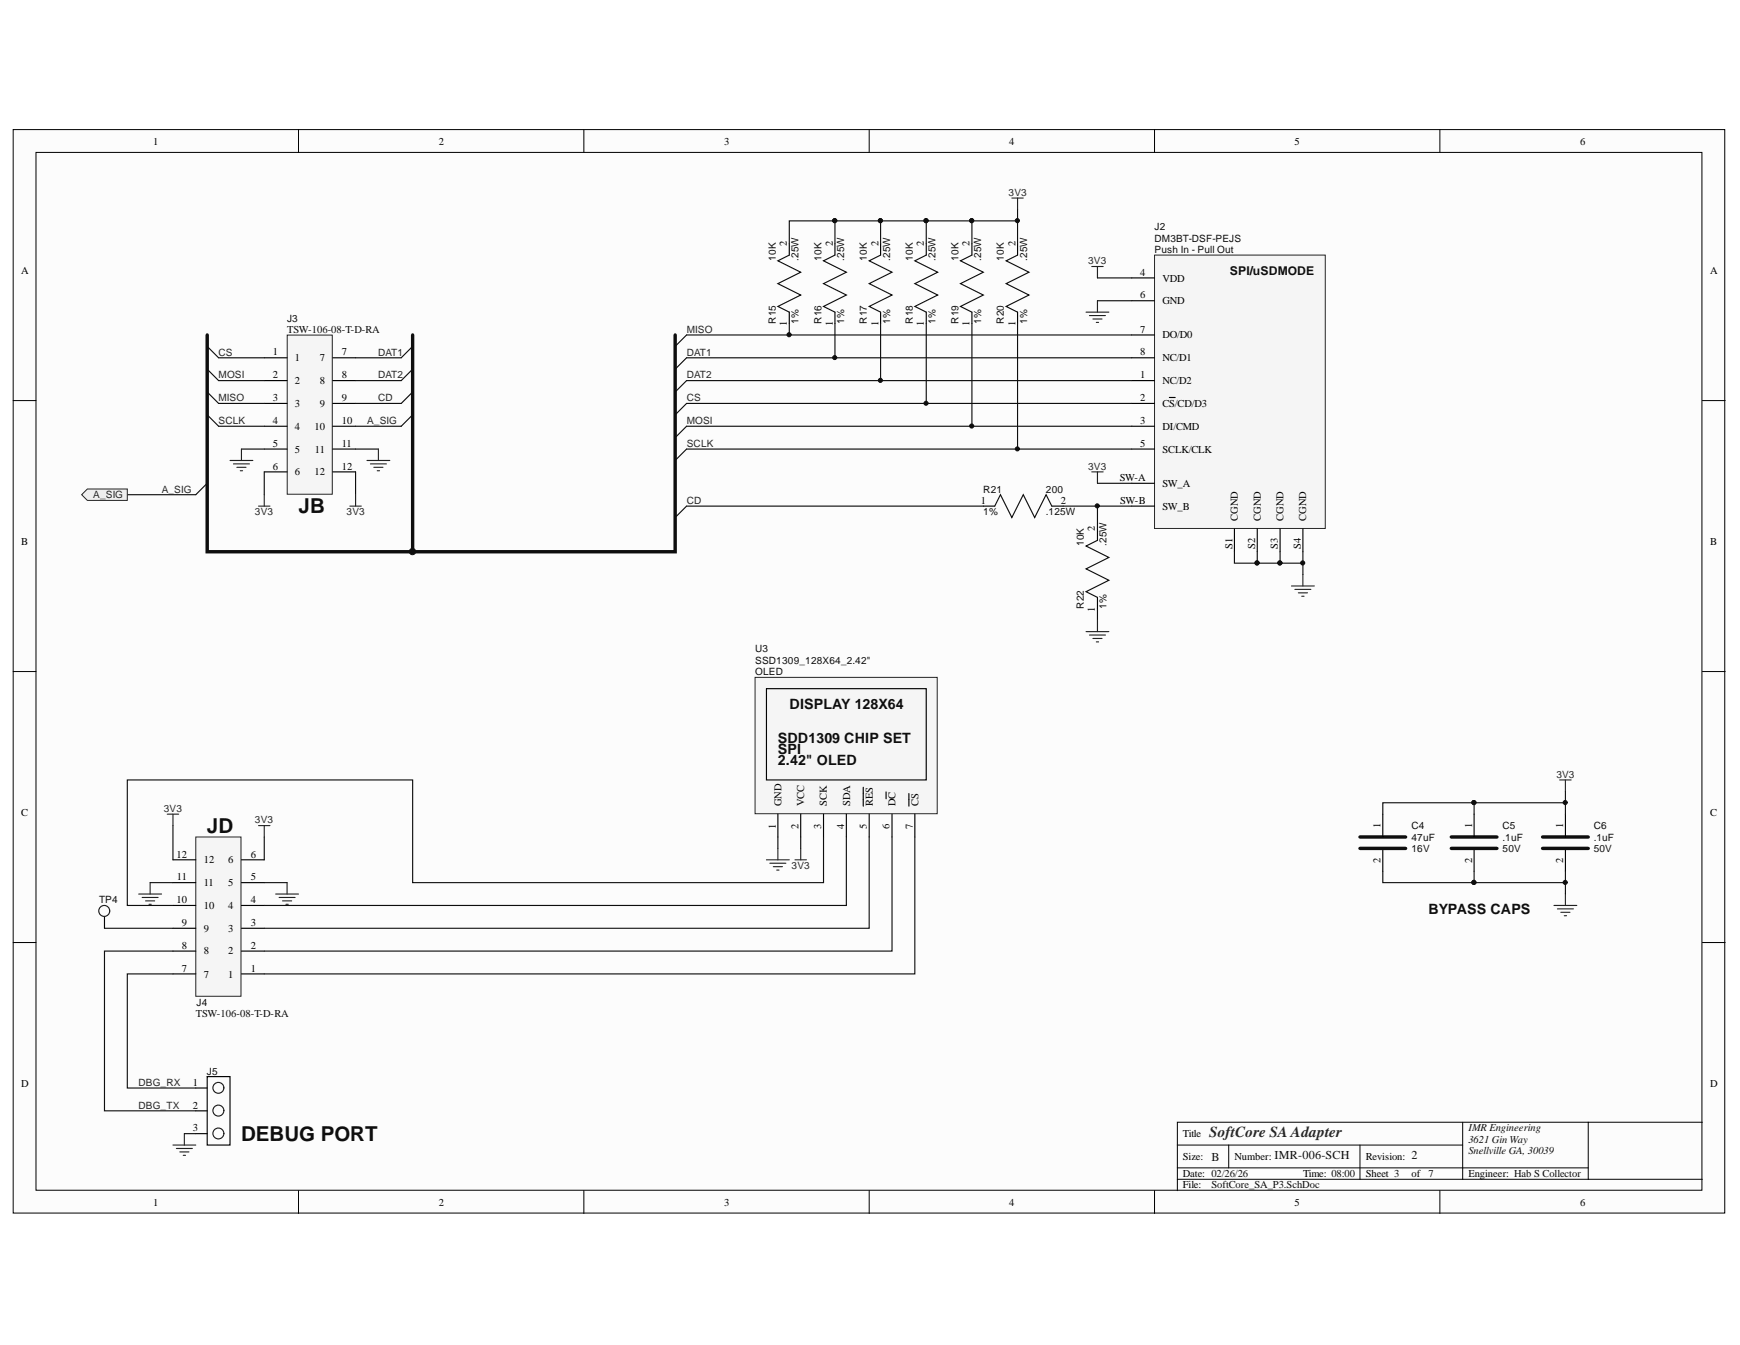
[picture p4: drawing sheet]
<svg xmlns="http://www.w3.org/2000/svg" width="279mm" height="216mm" viewBox="0 0 279 216" stroke-linecap="round" stroke-linejoin="round" font-family="sans-serif">
<defs><g id="words">
<g font-size="3.3" fill="#0e0e0e">
<text x="48" y="82.4">JB</text>
<text x="33.2" y="133.7">JD</text>
<text x="38.7" y="183.1">DEBUG PORT</text>
</g>
<text font-size="2.5" fill="#262626" x="194.2" y="182.5">SoftCore SAAdapter</text>
<g font-size="2.3" fill="#0e0e0e">
<text x="126.8" y="113.7">DISPLAY 128X64</text>
<text x="124.9" y="119.2">SDD1309 CHIP SET</text>
<text x="124.9" y="121">SPI</text>
<text x="124.9" y="122.9">2.42&quot; OLED</text>
<text x="229.4" y="146.7">BYPASS CAPS</text>
</g>
<g font-size="1.9" fill="#0e0e0e">
<text x="197.5" y="44.2">SPI/uSDMODE</text>
<text x="194.5" y="186.3">B</text>
<text x="204.7" y="186.1">IMR-006-SCH</text>
<text x="226.7" y="186.1">2</text>
</g>
<g font-size="1.7">
<text x="24.6" y="23.2">1</text>
<text x="70.4" y="23.2">2</text>
<text x="116.3" y="23.2">3</text>
<text x="162" y="23.2">4</text>
<text x="207.9" y="23.2">5</text>
<text x="253.7" y="23.2">6</text>
<text x="126.4" y="39.5" transform="rotate(-90 126.4 39.5)">2</text>
<text x="133.7" y="39.5" transform="rotate(-90 133.7 39.5)">2</text>
<text x="141.1" y="39.5" transform="rotate(-90 141.1 39.5)">2</text>
<text x="148.3" y="39.5" transform="rotate(-90 148.3 39.5)">2</text>
<text x="155.7" y="39.5" transform="rotate(-90 155.7 39.5)">2</text>
<text x="163.1" y="39.5" transform="rotate(-90 163.1 39.5)">2</text>
<text x="3.4" y="44">A</text>
<text x="183.1" y="44.3">4</text>
<text x="183.1" y="47.9">6</text>
<text x="186.7" y="45.2">VDD</text>
<text x="274.6" y="44">A</text>
<text x="126.4" y="52.4" transform="rotate(-90 126.4 52.4)">1</text>
<text x="133.7" y="52.4" transform="rotate(-90 133.7 52.4)">1</text>
<text x="141.1" y="52.4" transform="rotate(-90 141.1 52.4)">1</text>
<text x="148.3" y="52.4" transform="rotate(-90 148.3 52.4)">1</text>
<text x="155.7" y="52.4" transform="rotate(-90 155.7 52.4)">1</text>
<text x="163.1" y="52.4" transform="rotate(-90 163.1 52.4)">1</text>
<text x="183.1" y="53.4">7</text>
<text x="186.7" y="48.8">GND</text>
<text x="43.8" y="57">1</text>
<text x="47.4" y="58">1</text>
<text x="51.3" y="58">7</text>
<text x="54.9" y="57">7</text>
<text x="183.1" y="57">8</text>
<text x="186.7" y="54.3">DO/D0</text>
<text x="186.7" y="58">NC/D1</text>
<text x="43.8" y="60.8">2</text>
<text x="43.8" y="64.4">3</text>
<text x="47.4" y="61.7">2</text>
<text x="47.4" y="65.3">3</text>
<text x="51.3" y="61.7">8</text>
<text x="51.3" y="65.3">9</text>
<text x="54.9" y="60.8">8</text>
<text x="54.9" y="64.4">9</text>
<text x="183.1" y="64.4">2</text>
<text x="183.1" y="60.8">1</text>
<text x="186.7" y="65.3">CS/CD/D3</text>
<text x="186.7" y="61.7">NC/D2</text>
<text x="43.8" y="68">4</text>
<text x="43.8" y="71.7">5</text>
<text x="47.4" y="69">4</text>
<text x="50.5" y="69">10</text>
<text x="54.9" y="68">10</text>
<text x="54.9" y="71.7">11</text>
<text x="183.1" y="71.7">5</text>
<text x="183.1" y="68">3</text>
<text x="186.7" y="69">DI/CMD</text>
<text x="43.8" y="75.4">6</text>
<text x="47.4" y="72.7">5</text>
<text x="47.4" y="76.3">6</text>
<text x="50.5" y="76.3">12</text>
<text x="50.6" y="72.7">11</text>
<text x="54.9" y="75.4">12</text>
<text x="179.8" y="77.2">SW-A</text>
<text x="186.7" y="72.7">SCLK/CLK</text>
<text x="157.5" y="80.9">1</text>
<text x="170.3" y="80.9">2</text>
<text x="179.9" y="80.9">SW-B</text>
<text x="186.7" y="78.2">SW_A</text>
<text x="186.7" y="81.8">SW_B</text>
<text x="198.7" y="83.7" transform="rotate(-90 198.7 83.7)">CGND</text>
<text x="202.5" y="83.7" transform="rotate(-90 202.5 83.7)">CGND</text>
<text x="206.1" y="83.7" transform="rotate(-90 206.1 83.7)">CGND</text>
<text x="209.7" y="83.7" transform="rotate(-90 209.7 83.7)">CGND</text>
<text x="3.4" y="87.5">B</text>
<text x="175.8" y="85.3" transform="rotate(-90 175.8 85.3)">2</text>
<text x="197.9" y="88.1" transform="rotate(-90 197.9 88.1)">S1</text>
<text x="201.5" y="88.1" transform="rotate(-90 201.5 88.1)">S2</text>
<text x="205.2" y="88.1" transform="rotate(-90 205.2 88.1)">S3</text>
<text x="208.9" y="88.1" transform="rotate(-90 208.9 88.1)">S4</text>
<text x="274.6" y="87.5">B</text>
<text x="175.8" y="98.2" transform="rotate(-90 175.8 98.2)">1</text>
<text x="3.4" y="131">C</text>
<text x="125.5" y="129.4" transform="rotate(-90 125.5 129.4)">GND</text>
<text x="129.1" y="129.4" transform="rotate(-90 129.1 129.4)">VCC</text>
<text x="132.8" y="129.4" transform="rotate(-90 132.8 129.4)">SCK</text>
<text x="136.5" y="129.4" transform="rotate(-90 136.5 129.4)">SDA</text>
<text x="140.1" y="129.4" transform="rotate(-90 140.1 129.4)">RES</text>
<text x="143.8" y="129.4" transform="rotate(-90 143.8 129.4)">DC</text>
<text x="147.5" y="129.4" transform="rotate(-90 147.5 129.4)">CS</text>
<text x="274.6" y="131">C</text>
<text x="28.3" y="137.7">12</text>
<text x="40.3" y="137.7">6</text>
<text x="124.6" y="133" transform="rotate(-90 124.6 133)">1</text>
<text x="128.2" y="133" transform="rotate(-90 128.2 133)">2</text>
<text x="131.8" y="133" transform="rotate(-90 131.8 133)">3</text>
<text x="135.6" y="133" transform="rotate(-90 135.6 133)">4</text>
<text x="139.2" y="133" transform="rotate(-90 139.2 133)">5</text>
<text x="142.8" y="133" transform="rotate(-90 142.8 133)">6</text>
<text x="146.6" y="133" transform="rotate(-90 146.6 133)">7</text>
<text x="221.7" y="132.9" transform="rotate(-90 221.7 132.9)">1</text>
<text x="236.4" y="132.9" transform="rotate(-90 236.4 132.9)">1</text>
<text x="251" y="132.9" transform="rotate(-90 251 132.9)">1</text>
<text x="28.4" y="141.3">11</text>
<text x="32.7" y="142.2">11</text>
<text x="32.7" y="138.6">12</text>
<text x="36.6" y="142.2">5</text>
<text x="36.6" y="138.6">6</text>
<text x="40.3" y="141.3">5</text>
<text x="221.7" y="138.5" transform="rotate(-90 221.7 138.5)">2</text>
<text x="236.4" y="138.5" transform="rotate(-90 236.4 138.5)">2</text>
<text x="251" y="138.5" transform="rotate(-90 251 138.5)">2</text>
<text x="28.3" y="145">10</text>
<text x="29.2" y="148.6">9</text>
<text x="32.7" y="149.6">9</text>
<text x="32.7" y="145.9">10</text>
<text x="36.6" y="149.6">3</text>
<text x="36.6" y="145.9">4</text>
<text x="40.3" y="148.6">3</text>
<text x="40.3" y="145">4</text>
<text x="29.2" y="152.3">8</text>
<text x="32.7" y="153.2">8</text>
<text x="36.6" y="153.2">2</text>
<text x="40.3" y="152.3">2</text>
<text x="29.2" y="156">7</text>
<text x="32.7" y="156.9">7</text>
<text x="36.6" y="156.9">1</text>
<text x="40.3" y="156">1</text>
<text x="3.4" y="174.5">D</text>
<text x="31" y="174.3">1</text>
<text x="31" y="178">2</text>
<text x="274.6" y="174.5">D</text>
<text x="31" y="181.6">3</text>
<text x="189.9" y="182.5">Title</text>
<text x="189.9" y="186.2">Size:</text>
<text x="189.9" y="189">Date: 02/26/26</text>
<text x="189.9" y="190.7">File:</text>
<text x="198.2" y="186.2">Number:</text>
<text x="209.2" y="189">Time: 08:00</text>
<text x="219.3" y="186.2">Revision:</text>
<text x="219.3" y="189">Sheet 3</text>
<text x="226.7" y="189">of</text>
<text x="235.8" y="189">Engineer: Hab S Collector</text>
<text x="24.6" y="193.5">1</text>
<text x="70.4" y="193.5">2</text>
<text x="116.3" y="193.5">3</text>
<text x="162" y="193.5">4</text>
<text x="207.9" y="193.5">5</text>
<text x="253.7" y="193.5">6</text>
</g>
<g font-size="1.7" fill="#0e0e0e">
<text x="46.1" y="53.4">TSW-106-08-T-D-RA</text>
<text x="31.5" y="163.3">TSW-106-08-T-D-RA</text>
<text x="235.8" y="181.6">IMR Engineering</text>
<text x="235.8" y="183.5">3621 Gin Way</text>
<text x="235.8" y="185.2">Snellville GA, 30039</text>
<text x="194.5" y="190.7">SoftCore_SA_P3.SchDoc</text>
<text x="229.4" y="189">7</text>
</g>
<g font-size="1.6" fill="#262626">
<text x="162" y="31.4">3V3</text>
<text x="174.7" y="42.4">3V3</text>
<text x="110.3" y="53.4">MISO</text>
<text x="35.1" y="57.1">CS</text>
<text x="60.7" y="57.1">DAT1</text>
<text x="110.3" y="57.1">DAT1</text>
<text x="35.1" y="60.8">MOSI</text>
<text x="35.1" y="64.4">MISO</text>
<text x="60.7" y="60.8">DAT2</text>
<text x="60.7" y="64.4">CD</text>
<text x="110.3" y="60.8">DAT2</text>
<text x="110.3" y="64.4">CS</text>
<text x="35.1" y="68.1">SCLK</text>
<text x="58.9" y="68.1">A_SIG</text>
<text x="110.3" y="71.7">SCLK</text>
<text x="110.3" y="68.1">MOSI</text>
<text x="174.7" y="75.4">3V3</text>
<text x="15" y="79.9">A_SIG</text>
<text x="26" y="79.1">A_SIG</text>
<text x="40.9" y="82.7">3V3</text>
<text x="55.6" y="82.7">3V3</text>
<text x="110.3" y="80.9">CD</text>
<text x="249.9" y="124.8">3V3</text>
<text x="26.3" y="130.3">3V3</text>
<text x="40.9" y="132.2">3V3</text>
<text x="127.1" y="139.5">3V3</text>
<text x="22.2" y="174.3">DBG_RX</text>
<text x="22.2" y="178">DBG_TX</text>
</g>
<g font-size="1.6" fill="#0e0e0e">
<text x="124.6" y="41.8" transform="rotate(-90 124.6 41.8)">10K</text>
<text x="128.2" y="41.8" transform="rotate(-90 128.2 41.8)">.25W</text>
<text x="131.9" y="41.8" transform="rotate(-90 131.9 41.8)">10K</text>
<text x="135.6" y="41.8" transform="rotate(-90 135.6 41.8)">.25W</text>
<text x="139.2" y="41.8" transform="rotate(-90 139.2 41.8)">10K</text>
<text x="142.9" y="41.8" transform="rotate(-90 142.9 41.8)">.25W</text>
<text x="146.6" y="41.8" transform="rotate(-90 146.6 41.8)">10K</text>
<text x="150.2" y="41.8" transform="rotate(-90 150.2 41.8)">.25W</text>
<text x="153.9" y="41.8" transform="rotate(-90 153.9 41.8)">10K</text>
<text x="157.6" y="41.8" transform="rotate(-90 157.6 41.8)">.25W</text>
<text x="161.2" y="41.8" transform="rotate(-90 161.2 41.8)">10K</text>
<text x="164.9" y="41.8" transform="rotate(-90 164.9 41.8)">.25W</text>
<text x="185.4" y="38.8">DM3BT-DSF-PEJS</text>
<text x="185.4" y="40.6">Push In - Pull Out</text>
<text x="185.4" y="36.9">J2</text>
<text x="46.1" y="51.6">J3</text>
<text x="124.6" y="52" transform="rotate(-90 124.6 52)">R15</text>
<text x="128.2" y="52" transform="rotate(-90 128.2 52)">1%</text>
<text x="131.9" y="52" transform="rotate(-90 131.9 52)">R16</text>
<text x="135.6" y="52" transform="rotate(-90 135.6 52)">1%</text>
<text x="139.2" y="52" transform="rotate(-90 139.2 52)">R17</text>
<text x="142.9" y="52" transform="rotate(-90 142.9 52)">1%</text>
<text x="146.6" y="52" transform="rotate(-90 146.6 52)">R18</text>
<text x="150.2" y="52" transform="rotate(-90 150.2 52)">1%</text>
<text x="153.9" y="52" transform="rotate(-90 153.9 52)">R19</text>
<text x="157.6" y="52" transform="rotate(-90 157.6 52)">1%</text>
<text x="161.2" y="52" transform="rotate(-90 161.2 52)">R20</text>
<text x="164.9" y="52" transform="rotate(-90 164.9 52)">1%</text>
<text x="157.9" y="82.7">1%</text>
<text x="157.9" y="79.1">R21</text>
<text x="168" y="82.7">.125W</text>
<text x="168" y="79.1">200</text>
<text x="174" y="87.6" transform="rotate(-90 174 87.6)">10K</text>
<text x="177.7" y="87.6" transform="rotate(-90 177.7 87.6)">.25W</text>
<text x="174" y="97.7" transform="rotate(-90 174 97.7)">R22</text>
<text x="177.7" y="97.7" transform="rotate(-90 177.7 97.7)">1%</text>
<text x="121.3" y="106.6">SSD1309_128X64_2.42&quot;</text>
<text x="121.3" y="104.7">U3</text>
<text x="121.3" y="108.3">OLED</text>
<text x="226.7" y="135">47uF</text>
<text x="226.7" y="136.7">16V</text>
<text x="226.7" y="133.1">C4</text>
<text x="241.3" y="135">.1uF</text>
<text x="241.3" y="136.7">50V</text>
<text x="241.3" y="133.1">C5</text>
<text x="255.9" y="135">.1uF</text>
<text x="255.9" y="136.7">50V</text>
<text x="255.9" y="133.1">C6</text>
<text x="15.9" y="145">TP4</text>
<text x="31.5" y="161.5">J4</text>
<text x="33.2" y="172.5">J5</text>
</g>
</g></defs>
<g fill="#fcfcfc" stroke="#000" stroke-width=".16">
<path d="M2.1 20.8h274.9v173.9h-274.9z"/>
<path d="M5.8 24.5h267.5v166.6h-267.5z"/>
</g>
<g fill="none" stroke="#000" stroke-width=".16">
<path d="M47.9 20.8v3.7M93.8 20.8v3.7M139.6 20.8v3.7M185.4 20.8v3.7M231.2 20.8v3.7M2.1 64.3h3.7M273.4 64.3h3.6M2.1 107.8h3.7M273.4 107.8h3.6M2.1 151.3h3.7M273.4 151.3h3.6M47.9 191.1v3.7"/>
<path d="M93.8 191.1v3.7M139.6 191.1v3.7M185.4 191.1v3.7M189.1 183.8h45.8M189.1 189.3h84.3M189.1 187.5h65.9M197.3 183.8v3.7M218.4 183.8v5.5M231.2 191.1v3.7M234.9 180.1v9.2M255 180.1h-65.9v11M273.4 180.1h-18.4v9.2"/>
</g>
<path d="M46.1 53.8h7.3v25.5h-7.3z" fill="#f5f5f5" stroke="#262626" stroke-width=".16"/>
<path d="M42.4 57.4h3.7M53.4 57.4h3.7M42.4 61.1h3.7M42.4 64.8h3.7M42.4 68.4h3.7M42.4 72.1h3.7M42.4 75.7h3.7M53.4 61.1h3.7M53.4 64.8h3.7M53.4 68.4h3.7M53.4 72.1h3.7M53.4 75.7h3.7" fill="none" stroke="#000" stroke-width=".18"/>
<path d="M33.3 55.6l1.8 1.8h7.3M33.3 59.3l1.8 1.8h7.3M66.3 55.6l-1.9 1.8h-7.3M66.3 59.3l-1.9 1.8h-7.3M33.3 62.9l1.8 1.9h7.3M33.3 66.6l1.8 1.8h7.3M38.8 72.1h3.6M42.4 75.7v3.7M57.1 72.1h3.7M57.1 75.7v3.7M66.3 62.9l-1.9 1.9h-7.3M66.3 66.6l-1.9 1.8h-7.3" fill="none" stroke="#0e0e0e" stroke-width=".18"/>
<g fill="none" stroke="#262626" stroke-width=".18">
<path d="M175.3 42.8h1.8M176.2 42.8v1.8M36.9 73.9h3.7M37.5 74.5h2.6M38 75h1.5M38.6 75.6h.4M38.8 72.1v1.8M42.4 79.4v1.8M57.1 79.4v1.8M58.9 73.9h3.7M59.5 74.5h2.5M60 75h1.5"/>
<path d="M60.6 75.6h.3M60.8 72.1v1.8M41.5 81.2h1.9M56.2 81.2h1.8"/>
</g>
<path d="M66.3 53.8v34.8" fill="none" stroke="#0e0e0e" stroke-width=".55"/>
<circle cx="66.2" cy="88.5" r=".5" fill="#0e0e0e" stroke="#0e0e0e" stroke-width=".16"/>
<path d="M185.4 40.9h27.4v43.9h-27.4z" fill="#f5f5f5" stroke="#262626" stroke-width=".16"/>
<g fill="none" stroke="#000" stroke-width=".18">
<path d="M181.7 44.6h3.7M181.7 48.3h3.7M181.7 53.8h3.7M181.7 57.4h3.7M181.7 72.1h3.7M181.7 68.4h3.7M181.7 64.8h3.7M181.7 61.1h3.7M181.7 77.6h3.7M187.8 63.8h.9M176.2 84.9v1.8M176.2 95.9v1.8"/>
<path d="M181.7 81.2h3.7M198.2 84.9v3.7M201.9 84.9v3.7M205.5 84.9v3.7M209.2 84.9v3.7"/>
</g>
<g fill="none" stroke="#262626" stroke-width=".18">
<path d="M174.4 50.1h3.7M174.9 50.7h2.6M175.5 51.2h1.5M176 51.8h.4M176.2 48.3v1.8M175.3 75.7h1.8M176.2 75.7v1.9M176.2 99.6v1.8M207.4 94.1h3.6M207.9 94.6h2.6M208.5 95.2h1.4M209 95.7h.4"/>
<path d="M209.2 92.2v1.9M174.4 101.4h3.7M174.9 101.9h2.6M175.5 102.5h1.5M176 103h.4"/>
</g>
<g fill="none" stroke="#0e0e0e" stroke-width=".18">
<path d="M176.2 48.3h5.5M176.2 44.6h5.5M181.7 53.8h-71.5l-1.8 1.8M181.7 57.4h-71.5l-1.8 1.9M176.2 77.6h5.5M181.7 61.1h-71.5l-1.8 1.8M181.7 64.8h-71.5l-1.8 1.8M181.7 68.4h-71.5l-1.8 1.9M181.7 72.1h-71.5l-1.8 1.8M110.2 81.2l-1.8 1.9M176.2 86.7l-1.8 1 3.7 1.8-3.7 1.8 3.7 1.8-3.7 1.9 1.8 .9M176.2 81.2v3.7"/>
<path d="M176.2 97.7v1.9M198.2 88.6v1.8h3.7M201.9 88.6v1.8h3.6M205.5 88.6v1.8h3.7M209.2 88.6v3.6"/>
</g>
<g fill="#0e0e0e" stroke="#0e0e0e" stroke-width=".16">
<circle cx="176.2" cy="81.2" r=".33"/>
<circle cx="209.2" cy="90.4" r=".33"/>
<circle cx="205.5" cy="90.4" r=".33"/>
<circle cx="201.8" cy="90.4" r=".33"/>
</g>
<path d="M121.2 108.7h29.3v21.9h-29.3z" fill="#f5f5f5" stroke="#262626" stroke-width=".16"/>
<path d="M123.1 110.5h25.6v14.7h-25.6zM124.9 130.7v3.7M128.6 130.7v3.7M132.2 130.7v3.7M135.9 130.7v3.7M138.6 126.4v3M139.6 130.7v3.7M142.3 127.1v1.1M143.2 130.7v3.7M145.9 127.4v2M146.9 130.7v3.7" fill="none" stroke="#000" stroke-width=".18"/>
<path d="M31.4 134.4h7.3v25.5h-7.3z" fill="#f5f5f5" stroke="#262626" stroke-width=".16"/>
<g fill="none" stroke="#000" stroke-width=".18">
<path d="M126.7 39.1v1.8M134.1 39.1v1.8M141.4 39.1v1.8M148.7 39.1v1.8M156.1 39.1v1.8M163.4 39.1v1.8M126.7 50.1v1.8M134.1 50.1v1.8M141.4 50.1v1.8M148.7 50.1v1.8M156.1 50.1v1.8M163.4 50.1v1.8"/>
<path d="M157.9 81.2h1.8M168.9 81.2h1.8M27.8 138h3.6M38.8 138h3.6M222 130.7v3.7M222 136.2v3.6M236.7 130.7v3.7M236.7 136.2v3.6M251.4 130.7v3.7M251.4 136.2v3.6M16.8 147.2v1.8M27.8 152.7h3.6"/>
<path d="M27.8 149h3.6M27.8 145.3h3.6M27.8 141.7h3.6M27.8 156.3h3.6M38.8 152.7h3.6M38.8 149h3.6M38.8 145.3h3.6M38.8 141.7h3.6M38.8 156.3h3.6M31.4 174.6h1.9M31.4 178.3h1.9M33.3 172.8h3.6v11h-3.6z"/>
<path d="M31.4 182h1.9"/>
</g>
<g fill="none" stroke="#0e0e0e" stroke-width=".18">
<path d="M134.1 35.5h-7.4v3.6M141.4 35.5h-7.3v3.6M148.7 35.5h-7.3v3.6M156.1 35.5h-7.4v3.6M163.4 35.5h-7.3v3.6M163.4 33.6v5.5M126.7 40.9l-1.8 1 3.7 1.8-3.7 1.8 3.7 1.9-3.7 1.8 1.8 .9M126.7 51.9v1.9M134.1 40.9l-1.9 1 3.7 1.8-3.7 1.8 3.7 1.9-3.7 1.8 1.9 .9M134.1 51.9v5.5M141.4 40.9l-1.8 1 3.6 1.8-3.6 1.8 3.6 1.9-3.6 1.8 1.8 .9M141.4 51.9v9.2"/>
<path d="M148.7 40.9l-1.8 1 3.7 1.8-3.7 1.8 3.7 1.9-3.7 1.8 1.8 .9M148.7 51.9v12.9M156.1 40.9l-1.9 1 3.7 1.8-3.7 1.8 3.7 1.9-3.7 1.8 1.9 .9M156.1 51.9v16.5M163.4 40.9l-1.8 1 3.6 1.8-3.6 1.8 3.6 1.9-3.6 1.8 1.8 .9M163.4 51.9v20.2M33.3 77.6l-1.9 1.8h-11M110.2 81.2h47.7M159.7 81.2l.9-1.8 1.9 3.7 1.8-3.7 1.8 3.7 1.9-3.7 .9 1.8M170.7 81.2h11M27.8 132.5v5.5M42.4 134.4v3.6"/>
<path d="M124.9 134.4v1.8M128.6 134.4v1.8M132.2 134.4v7.3h-65.9v-16.5h-45.9v20.1h7.4M135.9 134.4v10.9h-93.5M139.6 134.4v14.6h-97.2M143.2 134.4v18.3h-100.8M146.9 134.4v21.9h-104.5M222 139.8v1.9h14.7M236.7 128.9h-14.7v1.8M236.7 139.8v1.9h14.7M251.4 128.9h-14.7v1.8M251.4 127v3.7"/>
<path d="M251.4 139.8v3.7M16.8 149h11M24.1 141.7h3.7M27.8 156.3h-7.4v18.3h11M27.8 152.7h-11v25.6h14.6M42.4 141.7h3.7M29.6 182h1.8"/>
</g>
<g fill="none" stroke="#262626" stroke-width=".18">
<path d="M162.5 31.8h1.8M163.4 31.8v1.8M26.9 130.7h1.8M27.8 130.7v1.8M41.5 132.5h1.9M42.4 132.5v1.9M123.1 138h3.6M123.6 138.6h2.6M124.2 139.1h1.4M124.7 139.7h.4M124.9 136.2v1.8M127.7 138h1.8"/>
<path d="M128.6 136.2v1.8M250.4 125.2h1.9M251.4 125.2v1.8M22.3 143.5h3.6M22.8 144.1h2.6M23.4 144.6h1.4M23.9 145.2h.4M24.1 141.7v1.8M44.3 143.5h3.6M44.8 144.1h2.6M45.4 144.6h1.4M45.9 145.2h.4"/>
<path d="M46.1 141.7v1.8M249.5 145.3h3.7M250.1 145.9h2.5M250.6 146.4h1.5M251.2 147h.3M251.4 143.5v1.8M27.8 183.8h3.6M28.3 184.4h2.6M28.9 184.9h1.4M29.4 185.5h.4M29.6 182v1.8"/>
</g>
<g fill="none" stroke="#1c1c1c" stroke-width=".18">
<circle cx="16.7" cy="146.2" r=".88"/>
<circle cx="35.1" cy="178.3" r=".88"/>
<circle cx="35.1" cy="174.6" r=".88"/>
<circle cx="35.1" cy="181.9" r=".88"/>
</g>
<g fill="#0e0e0e" stroke="#0e0e0e" stroke-width=".16">
<circle cx="126.7" cy="53.7" r=".33"/>
<circle cx="134" cy="57.4" r=".33"/>
<circle cx="141.4" cy="61.1" r=".33"/>
<circle cx="148.7" cy="64.7" r=".33"/>
<circle cx="156" cy="68.4" r=".33"/>
<circle cx="163.4" cy="72.1" r=".33"/>
<circle cx="163.4" cy="35.4" r=".33"/>
<circle cx="156" cy="35.4" r=".33"/>
<circle cx="148.7" cy="35.4" r=".33"/>
<circle cx="141.4" cy="35.4" r=".33"/>
<circle cx="134" cy="35.4" r=".33"/>
<circle cx="251.3" cy="128.8" r=".33"/>
<circle cx="236.7" cy="128.8" r=".33"/>
<circle cx="236.7" cy="141.6" r=".33"/>
<circle cx="251.3" cy="141.6" r=".33"/>
</g>
<path d="M33.3 53.8v34.8h75.1v-34.8M218.4 134.4h7.3M218.4 136.2h7.3M233 134.4h7.4M233 136.2h7.4M247.7 134.4h7.3M247.7 136.2h7.3" fill="none" stroke="#0e0e0e" stroke-width=".55"/>
<path d="M13.1 79.4l.9-.9h6.4v1.8h-6.4z" fill-rule="evenodd" fill="#f0f0f0" stroke="#262626" stroke-width=".16"/>
<use href="#words"/>
</svg>
